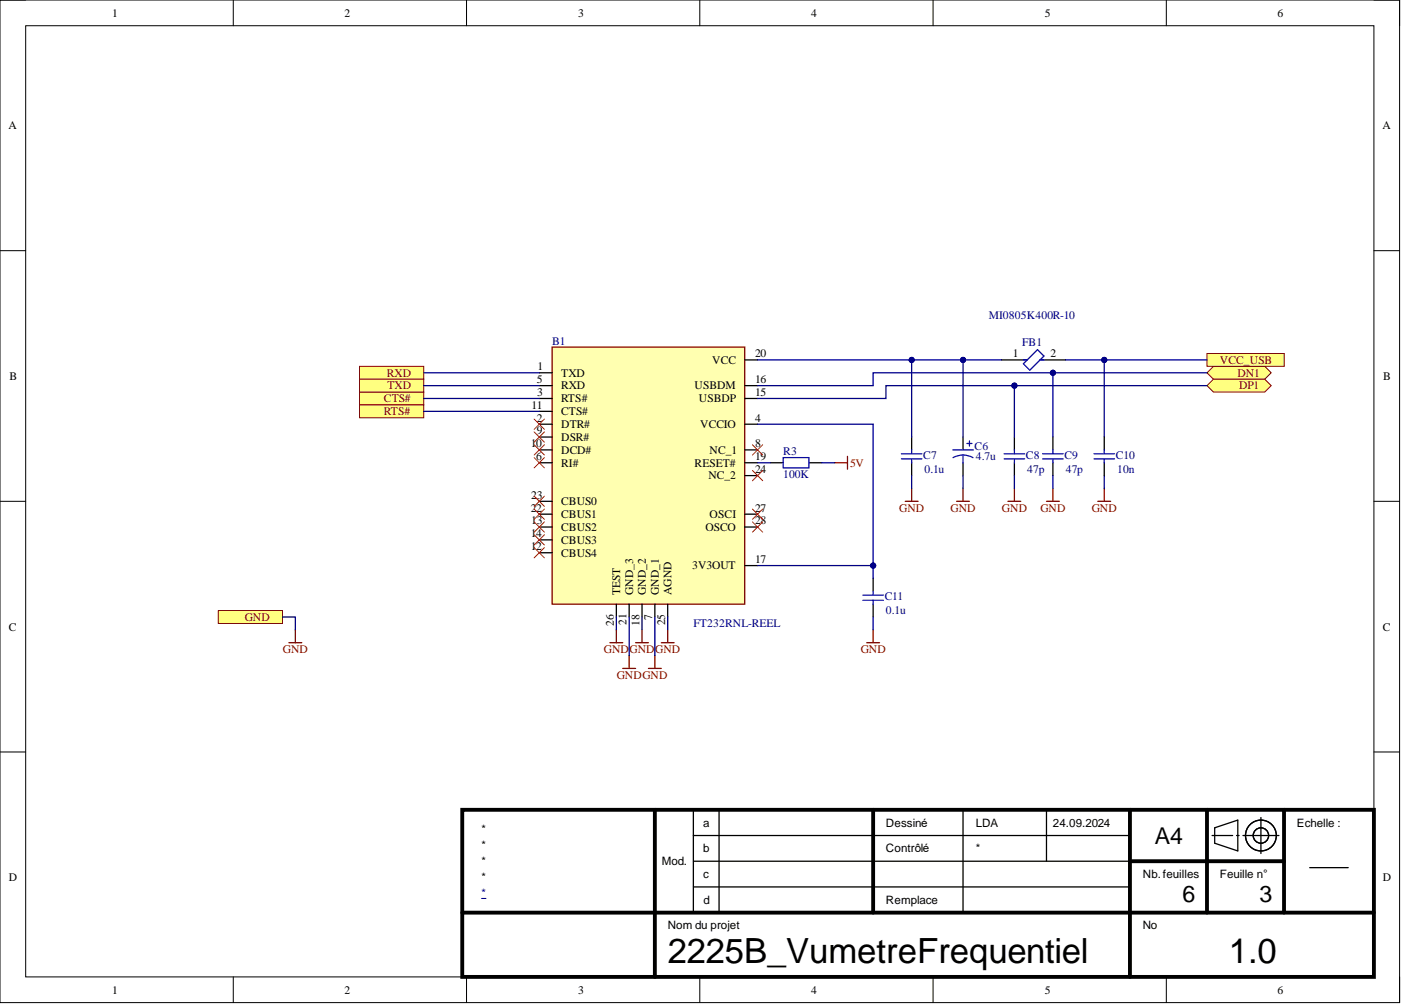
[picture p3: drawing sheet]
<svg xmlns="http://www.w3.org/2000/svg" width="277mm" height="198mm" viewBox="0 0 277 198" stroke-linecap="round" stroke-linejoin="round" font-family="sans-serif">
<defs><g id="words">
<g font-size="6.9">
<text x="131.8" y="190.2">2225B_VumetreFrequentiel</text>
<text x="242.6" y="190.2">1.0</text>
</g>
<g font-size="4.6">
<text x="228" y="166.6">A4</text>
<text x="233.5" y="178">6</text>
<text x="248.7" y="178">3</text>
</g>
<g font-size="2.3">
<text x="22.1" y="3.3">1</text>
<text x="68" y="3.3">2</text>
<text x="114.2" y="3.3">3</text>
<text x="160.1" y="3.3">4</text>
<text x="206.3" y="3.3">5</text>
<text x="252.2" y="3.3">6</text>
<text x="1.7" y="25.6">A</text>
<text x="272.9" y="25.6">A</text>
<text x="140.6" y="71.8">VCC</text>
<text x="149.1" y="70.6">20</text>
<text x="199.9" y="70.6">1</text>
<text x="207.4" y="70.6">2</text>
<text x="1.9" y="75.1">B</text>
<text x="106" y="75.6">5</text>
<text x="106.1" y="73.1">1</text>
<text x="110.8" y="74.4">TXD</text>
<text x="110.8" y="76.9">RXD</text>
<text x="137.1" y="76.9">USBDM</text>
<text x="149.1" y="75.6">16</text>
<text x="273.1" y="75.1">B</text>
<text x="104.9" y="80.7">11</text>
<text x="106" y="83.3">2</text>
<text x="106" y="78.2">3</text>
<text x="110.8" y="79.5">RTS#</text>
<text x="110.8" y="82">CTS#</text>
<text x="138" y="79.5">USBDP</text>
<text x="149.1" y="83.3">4</text>
<text x="149.1" y="78.2">15</text>
<text x="104.8" y="88.3">10</text>
<text x="106" y="85.8">9</text>
<text x="110.8" y="84.5">DTR#</text>
<text x="110.8" y="87.1">DSR#</text>
<text x="110.8" y="89.6">DCD#</text>
<text x="138.2" y="84.5">VCCIO</text>
<text x="140.1" y="89.6">NC_1</text>
<text x="149.1" y="88.3">8</text>
<text x="105.9" y="90.9">6</text>
<text x="110.8" y="92.1">RI#</text>
<text x="137.1" y="92.1">RESET#</text>
<text x="139.8" y="94.7">NC_2</text>
<text x="149.1" y="93.4">24</text>
<text x="149.1" y="90.9">19</text>
<text x="104.8" y="101">22</text>
<text x="104.9" y="98.5">23</text>
<text x="110.8" y="99.8">CBUS0</text>
<text x="149.1" y="101">27</text>
<text x="104.8" y="106.1">14</text>
<text x="104.9" y="103.6">13</text>
<text x="110.8" y="104.8">CBUS2</text>
<text x="110.8" y="107.4">CBUS3</text>
<text x="110.8" y="102.3">CBUS1</text>
<text x="139.2" y="104.8">OSCO</text>
<text x="140.1" y="102.3">OSCI</text>
<text x="149.1" y="103.6">28</text>
<text x="104.8" y="108.6">12</text>
<text x="110.8" y="109.9">CBUS4</text>
<text x="136.6" y="112.4">3V3OUT</text>
<text x="149.1" y="111.2">17</text>
<text x="122.4" y="117.5" transform="rotate(-90 122.4 117.5)">TEST</text>
<text x="125" y="117.5" transform="rotate(-90 125 117.5)">GND_3</text>
<text x="127.5" y="117.5" transform="rotate(-90 127.5 117.5)">GND_2</text>
<text x="130" y="117.5" transform="rotate(-90 130 117.5)">GND_1</text>
<text x="132.6" y="117.5" transform="rotate(-90 132.6 117.5)">AGND</text>
<text x="1.8" y="124.5">C</text>
<text x="121.2" y="123.5" transform="rotate(-90 121.2 123.5)">26</text>
<text x="123.7" y="123.4" transform="rotate(-90 123.7 123.4)">21</text>
<text x="126.2" y="123.5" transform="rotate(-90 126.2 123.5)">18</text>
<text x="128.8" y="122.3" transform="rotate(-90 128.8 122.3)">7</text>
<text x="131.3" y="123.4" transform="rotate(-90 131.3 123.4)">25</text>
<text x="273" y="124.5">C</text>
<text x="95.1" y="167.7">*</text>
<text x="95.1" y="164.5">*</text>
<text x="138.8" y="163.2">a</text>
<text x="174.9" y="163.2">Dessiné</text>
<text x="192.6" y="163.2">LDA</text>
<text x="207.9" y="163.2">24.09.2024</text>
<text x="256" y="163.2">Echelle :</text>
<text x="95.1" y="170.8">*</text>
<text x="130.6" y="170.8">Mod.</text>
<text x="138.8" y="168.3">b</text>
<text x="138.8" y="173.4">c</text>
<text x="174.9" y="168.3">Contrôlé</text>
<text x="192.6" y="168.3">*</text>
<text x="225.6" y="173.4">Nb.feuilles</text>
<text x="240.8" y="173.4">Feuille n°</text>
<text x="1.8" y="174">D</text>
<text x="95.1" y="174">*</text>
<text x="138.9" y="178.4">d</text>
<text x="174.9" y="178.4">Remplace</text>
<text x="273" y="174">D</text>
<text x="131.8" y="183.5">Nom du projet</text>
<text x="225.6" y="183.5">No</text>
<text x="22.1" y="196.2">1</text>
<text x="68" y="196.2">2</text>
<text x="114.2" y="196.2">3</text>
<text x="160.1" y="196.2">4</text>
<text x="206.3" y="196.2">5</text>
<text x="252.2" y="196.2">6</text>
</g>
<g font-size="2.3" fill="#000080">
<text x="195.2" y="63">MI0805K400R-10</text>
<text x="109" y="68">B1</text>
<text x="201.8" y="68.3">FB1</text>
<text x="154.6" y="89.9">R3</text>
<text x="192.4" y="88.8">C6</text>
<text x="154.6" y="94.4">100K</text>
<text x="182.3" y="90.6">C7</text>
<text x="182.5" y="93.4">0.1u</text>
<text x="192.6" y="90.9">4.7u</text>
<text x="202.5" y="90.6">C8</text>
<text x="202.8" y="93.4">47p</text>
<text x="210.1" y="90.6">C9</text>
<text x="210.4" y="93.4">47p</text>
<text x="220.3" y="90.6">C10</text>
<text x="220.5" y="93.4">10n</text>
<text x="174.7" y="118.5">C11</text>
<text x="136.9" y="123.9">FT232RNL-REEL</text>
<text x="174.9" y="121.3">0.1u</text>
<text x="95.1" y="177.2">*</text>
</g>
<g font-size="2.3" fill="#800000">
<text x="240.8" y="71.8">VCC_USB</text>
<text x="76.4" y="74.4">RXD</text>
<text x="76.5" y="76.9">TXD</text>
<text x="244.3" y="74.4">DN1</text>
<text x="244.6" y="76.9">DP1</text>
<text x="75.8" y="79.5">CTS#</text>
<text x="75.8" y="82">RTS#</text>
<text x="167.8" y="92.1">5V</text>
<text x="177.5" y="101">GND</text>
<text x="187.7" y="101">GND</text>
<text x="197.8" y="101">GND</text>
<text x="205.4" y="101">GND</text>
<text x="215.5" y="101">GND</text>
<text x="48.3" y="122.6">GND</text>
<text x="55.9" y="128.9">GND</text>
<text x="119.2" y="128.9">GND</text>
<text x="124.3" y="128.9">GND</text>
<text x="129.4" y="128.9">GND</text>
<text x="169.9" y="128.9">GND</text>
<text x="121.8" y="134">GNDGND</text>
</g>
</g></defs>
<g fill="none" stroke="#000" stroke-width=".2">
<path d="M0 0h276.3v198h-276.3zM0 0h5.1M5.1 5.1h266.1v187.8h-266.1zM46.1 0v5.1M92.1 0v5.1M138.2 0v5.1M184.2 0v5.1M230.3 0v5.1M271.2 0h5.1v5.1M0 49.5h5.1M271.2 49.5h5.1M0 99h5.1"/>
<path d="M271.2 99h5.1M0 148.5h5.1M271.2 148.5h5.1M46.1 192.9v5.1M92.1 192.9v5.1M138.2 192.9v5.1M184.2 192.9v5.1M230.3 192.9v5.1M276.3 192.9v5.1"/>
</g>
<path d="M91.3 159.9h179.9v33h-179.9zM129.3 159.9v33M172.4 159.9v20.3M223.1 159.9v33M238.3 159.9v20.3M253.5 159.9v20.3M223.1 170.1h30.4M91.3 180.2h179.9" fill="none" stroke="#000" stroke-width=".76"/>
<g fill="none" stroke="#000" stroke-width=".25">
<path d="M136.9 159.9v20.3M142 159.9v20.3M190.1 159.9v20.3M206.6 159.9v10.2M136.9 165h86.2M136.9 170.1h86.2M136.9 175.1h86.2M239.3 165h4M239.8 163.5l4.6-1.6v6.1l-4.6-1.5zM244.1 165h.5M245.4 165h7.1M248.9 161.4v7.1"/>
<path d="M258.6 171.3h7.6"/>
<circle cx="248.9" cy="165" r="3"/>
<circle cx="248.9" cy="165" r="1.52"/>
</g>
<path d="M95.1 177.4h.8" fill="none" stroke="#000080" stroke-width=".2"/>
<path d="M71 77.4h12.7v2.6h-12.7z" fill-rule="evenodd" fill="#ffff80"/>
<path d="M71 77.4h12.7v2.6h-12.7z" fill="none" stroke="#800000" stroke-width=".2"/>
<path d="M71 72.3h12.7v2.6h-12.7z" fill-rule="evenodd" fill="#ffff80"/>
<path d="M71 72.3h12.7v2.6h-12.7z" fill="none" stroke="#800000" stroke-width=".2"/>
<path d="M71 74.9h12.7v2.5h-12.7z" fill-rule="evenodd" fill="#ffff80"/>
<path d="M71 74.9h12.7v2.5h-12.7z" fill="none" stroke="#800000" stroke-width=".2"/>
<path d="M43.1 120.6h12.7v2.5h-12.7z" fill-rule="evenodd" fill="#ffff80"/>
<path d="M43.1 120.6h12.7v2.5h-12.7z" fill="none" stroke="#800000" stroke-width=".2"/>
<path d="M109 68.5h38v50.8h-38z" fill-rule="evenodd" fill="#ffffb0"/>
<path d="M109 68.5h38v50.8h-38z" fill="none" stroke="#800000" stroke-width=".25"/>
<g fill="none" stroke="#000" stroke-width=".25">
<path d="M106.5 73.6h2.5M106.5 78.7h2.5M106.5 76.2h2.5M147 78.7h2.6M147 76.2h2.6M147 71.1h2.6M106.5 83.8h2.5M106.5 91.4h2.5M106.5 88.8h2.5M106.5 86.3h2.5M106.5 81.2h2.5M106.5 99h2.5"/>
<path d="M147 83.8h2.6M147 91.4h2.6M147 88.8h2.6M147 93.9h2.6M106.5 109.1h2.5M106.5 104.1h2.5M106.5 106.6h2.5M106.5 101.5h2.5M121.7 119.3v2.5M124.2 119.3v2.5M126.7 119.3v2.5M129.3 119.3v2.5"/>
<path d="M131.8 119.3v2.5M147 104.1h2.6M147 101.5h2.6M147 111.7h2.6"/>
</g>
<path d="M71 80h12.7v2.5h-12.7z" fill-rule="evenodd" fill="#ffff80"/>
<path d="M71 80h12.7v2.5h-12.7z" fill="none" stroke="#800000" stroke-width=".2"/>
<path d="M197.7 71.1h5.1M205.3 71.1h5.1M180 86.3v2.5M180 91.4v2.5M190.1 86.3v2.5M190.1 91.4v2.5M200.3 86.3v2.5M200.3 91.4v2.5M207.9 86.3v2.5M207.9 91.4v2.5M172.4 114.2v2.6M172.4 119.3v2.5" fill="none" stroke="#000" stroke-width=".25"/>
<g fill="none" stroke="#00f" stroke-width=".25">
<path d="M202 71.1h.8M204.8 69l1.3 1.3-2.8 2.8-1.3-1.3zM205.3 71.1h.8M177.9 90.6h4.1M177.9 89.6h4.1M180 88.8v.8M180 90.6v.8M188.1 88.8h4M190.1 89.9h.8l1.2 .5M190.1 89.9h-.8l-1.1 .5M190.1 89.9v1.5M190.9 87.6h1"/>
<path d="M191.4 87.1v1M198.2 90.6h4.1M198.2 89.6h4.1M200.3 88.8v.8M200.3 90.6v.8M205.8 90.6h4.1M205.8 89.6h4.1M207.9 88.8v.8M207.9 90.6v.8M170.3 118.5h4.1M170.3 117.5h4.1M172.4 116.8v.7"/>
<path d="M172.4 118.5v.8"/>
</g>
<g fill="none" stroke="#800000" stroke-width=".25">
<path d="M178.7 99h2.5M180 96.5v2.5M188.8 99h2.6M190.1 96.5v2.5M199 99h2.5M200.3 96.5v2.5M206.6 99h2.5M207.9 96.5v2.5M216.7 99h2.6M218 96.5v2.5M57 126.9h2.6M58.3 124.4v2.5"/>
<path d="M120.4 126.9h2.5M121.7 124.4v2.5M122.9 132h2.6M124.2 129.5v2.5M125.5 126.9h2.5M126.7 124.4v2.5M128 132h2.5M129.3 129.5v2.5M130.5 126.9h2.6M131.8 124.4v2.5M171.1 126.9h2.5M172.4 124.4v2.5"/>
</g>
<path d="M239.5 72.3h10.2l1.3 1.3-1.3 1.3h-10.2l-1.2-1.3z" fill-rule="evenodd" fill="#ffff80"/>
<path d="M239.5 72.3h10.2l1.3 1.3-1.3 1.3h-10.2l-1.2-1.3z" fill="none" stroke="#800000" stroke-width=".2"/>
<path d="M239.5 74.9h10.2l1.3 1.3-1.3 1.2h-10.2l-1.2-1.2z" fill-rule="evenodd" fill="#ffff80"/>
<path d="M239.5 74.9h10.2l1.3 1.3-1.3 1.2h-10.2l-1.2-1.2z" fill="none" stroke="#800000" stroke-width=".2"/>
<path d="M238.3 69.8h15.2v2.5h-15.2z" fill-rule="evenodd" fill="#ffff80"/>
<path d="M238.3 69.8h15.2v2.5h-15.2z" fill="none" stroke="#800000" stroke-width=".2"/>
<path d="M152.1 91.4h2.5M159.7 91.4h2.5" fill="none" stroke="#000" stroke-width=".25"/>
<path d="M154.6 90.4h5.1v2h-5.1z" fill="none" stroke="#00f" stroke-width=".25"/>
<path d="M164.8 91.4h2.5M167.3 90.1v2.6" fill="none" stroke="#800000" stroke-width=".25"/>
<g fill="none" stroke="#f00" stroke-width=".2">
<path d="M105.5 98l2 2M105.5 90.4l2 2M105.5 87.8l2 2.1M105.5 85.3l2 2M105.5 82.8l2 2M107.5 98l-2 2M107.5 90.4l-2 2M107.5 87.8l-2 2.1M107.5 85.3l-2 2M107.5 82.8l-2 2M148.5 87.8l2.1 2.1M148.5 92.9l2.1 2"/>
<path d="M150.6 87.8l-2.1 2.1M150.6 92.9l-2.1 2M105.5 100.5l2 2M105.5 103.1l2 2M105.5 105.6l2 2M105.5 108.1l2 2.1M107.5 100.5l-2 2M107.5 103.1l-2 2M107.5 105.6l-2 2M107.5 108.1l-2 2.1M148.5 100.5l2.1 2M148.5 103.1l2.1 2"/>
<path d="M150.6 100.5l-2.1 2M150.6 103.1l-2.1 2"/>
</g>
<path d="M83.7 73.6h22.8M83.7 76.2h22.8M83.7 78.7h22.8M200.3 76.2v10.1M83.7 81.2h22.8M180 93.9v2.6M190.1 93.9v2.6M200.3 93.9v2.6M207.9 93.9v2.6M218 93.9v2.6M172.4 121.8v2.6" fill="none" stroke="#000080" stroke-width=".25"/>
<circle cx="200.3" cy="76.2" r=".51" fill="#000080"/>
<circle cx="200.3" cy="76.2" r=".51" fill="none" stroke="#000080" stroke-width=".2"/>
<path d="M207.9 73.6v12.7" fill="none" stroke="#000080" stroke-width=".25"/>
<circle cx="207.9" cy="73.6" r=".51" fill="#000080"/>
<circle cx="207.9" cy="73.6" r=".51" fill="none" stroke="#000080" stroke-width=".2"/>
<path d="M180 71.1v15.2" fill="none" stroke="#000080" stroke-width=".25"/>
<circle cx="180" cy="71.1" r=".51" fill="#000080"/>
<circle cx="180" cy="71.1" r=".51" fill="none" stroke="#000080" stroke-width=".2"/>
<path d="M149.6 71.1h40.5v15.2M55.8 121.8h2.5v2.6M121.7 121.8v2.6M124.2 121.8v7.7M126.7 121.8v2.6M129.3 121.8v7.7M131.8 121.8v2.6" fill="none" stroke="#000080" stroke-width=".25"/>
<circle cx="190.1" cy="71.1" r=".51" fill="#000080"/>
<circle cx="190.1" cy="71.1" r=".51" fill="none" stroke="#000080" stroke-width=".2"/>
<circle cx="180" cy="71.1" r=".51" fill="#000080"/>
<circle cx="180" cy="71.1" r=".51" fill="none" stroke="#000080" stroke-width=".2"/>
<path d="M190.1 71.1h7.6" fill="none" stroke="#000080" stroke-width=".25"/>
<circle cx="190.1" cy="71.1" r=".51" fill="#000080"/>
<circle cx="190.1" cy="71.1" r=".51" fill="none" stroke="#000080" stroke-width=".2"/>
<path d="M210.4 71.1h7.6" fill="none" stroke="#000080" stroke-width=".25"/>
<circle cx="218" cy="71.1" r=".51" fill="#000080"/>
<circle cx="218" cy="71.1" r=".51" fill="none" stroke="#000080" stroke-width=".2"/>
<path d="M238.3 71.1h-20.3v15.2" fill="none" stroke="#000080" stroke-width=".25"/>
<circle cx="218" cy="71.1" r=".51" fill="#000080"/>
<circle cx="218" cy="71.1" r=".51" fill="none" stroke="#000080" stroke-width=".2"/>
<path d="M238.3 73.6h-65.9v2.6h-22.8" fill="none" stroke="#000080" stroke-width=".25"/>
<circle cx="207.9" cy="73.6" r=".51" fill="#000080"/>
<circle cx="207.9" cy="73.6" r=".51" fill="none" stroke="#000080" stroke-width=".2"/>
<path d="M238.3 76.2h-63.4v2.5h-25.3" fill="none" stroke="#000080" stroke-width=".25"/>
<circle cx="200.3" cy="76.2" r=".51" fill="#000080"/>
<circle cx="200.3" cy="76.2" r=".51" fill="none" stroke="#000080" stroke-width=".2"/>
<path d="M149.6 83.8h22.8v27.9h-22.8M149.6 91.4h2.5M162.2 91.4h2.6" fill="none" stroke="#000080" stroke-width=".25"/>
<circle cx="172.4" cy="111.7" r=".51" fill="#000080"/>
<circle cx="172.4" cy="111.7" r=".51" fill="none" stroke="#000080" stroke-width=".2"/>
<path d="M172.4 111.7v2.5" fill="none" stroke="#000080" stroke-width=".25"/>
<circle cx="172.4" cy="111.7" r=".51" fill="#000080"/>
<circle cx="172.4" cy="111.7" r=".51" fill="none" stroke="#000080" stroke-width=".2"/>
<path d="M218 86.3v2.5M218 91.4v2.5" fill="none" stroke="#000" stroke-width=".25"/>
<path d="M216 90.6h4M216 89.6h4M218 88.8v.8M218 90.6v.8" fill="none" stroke="#00f" stroke-width=".25"/>
<use href="#words"/>
</svg>
